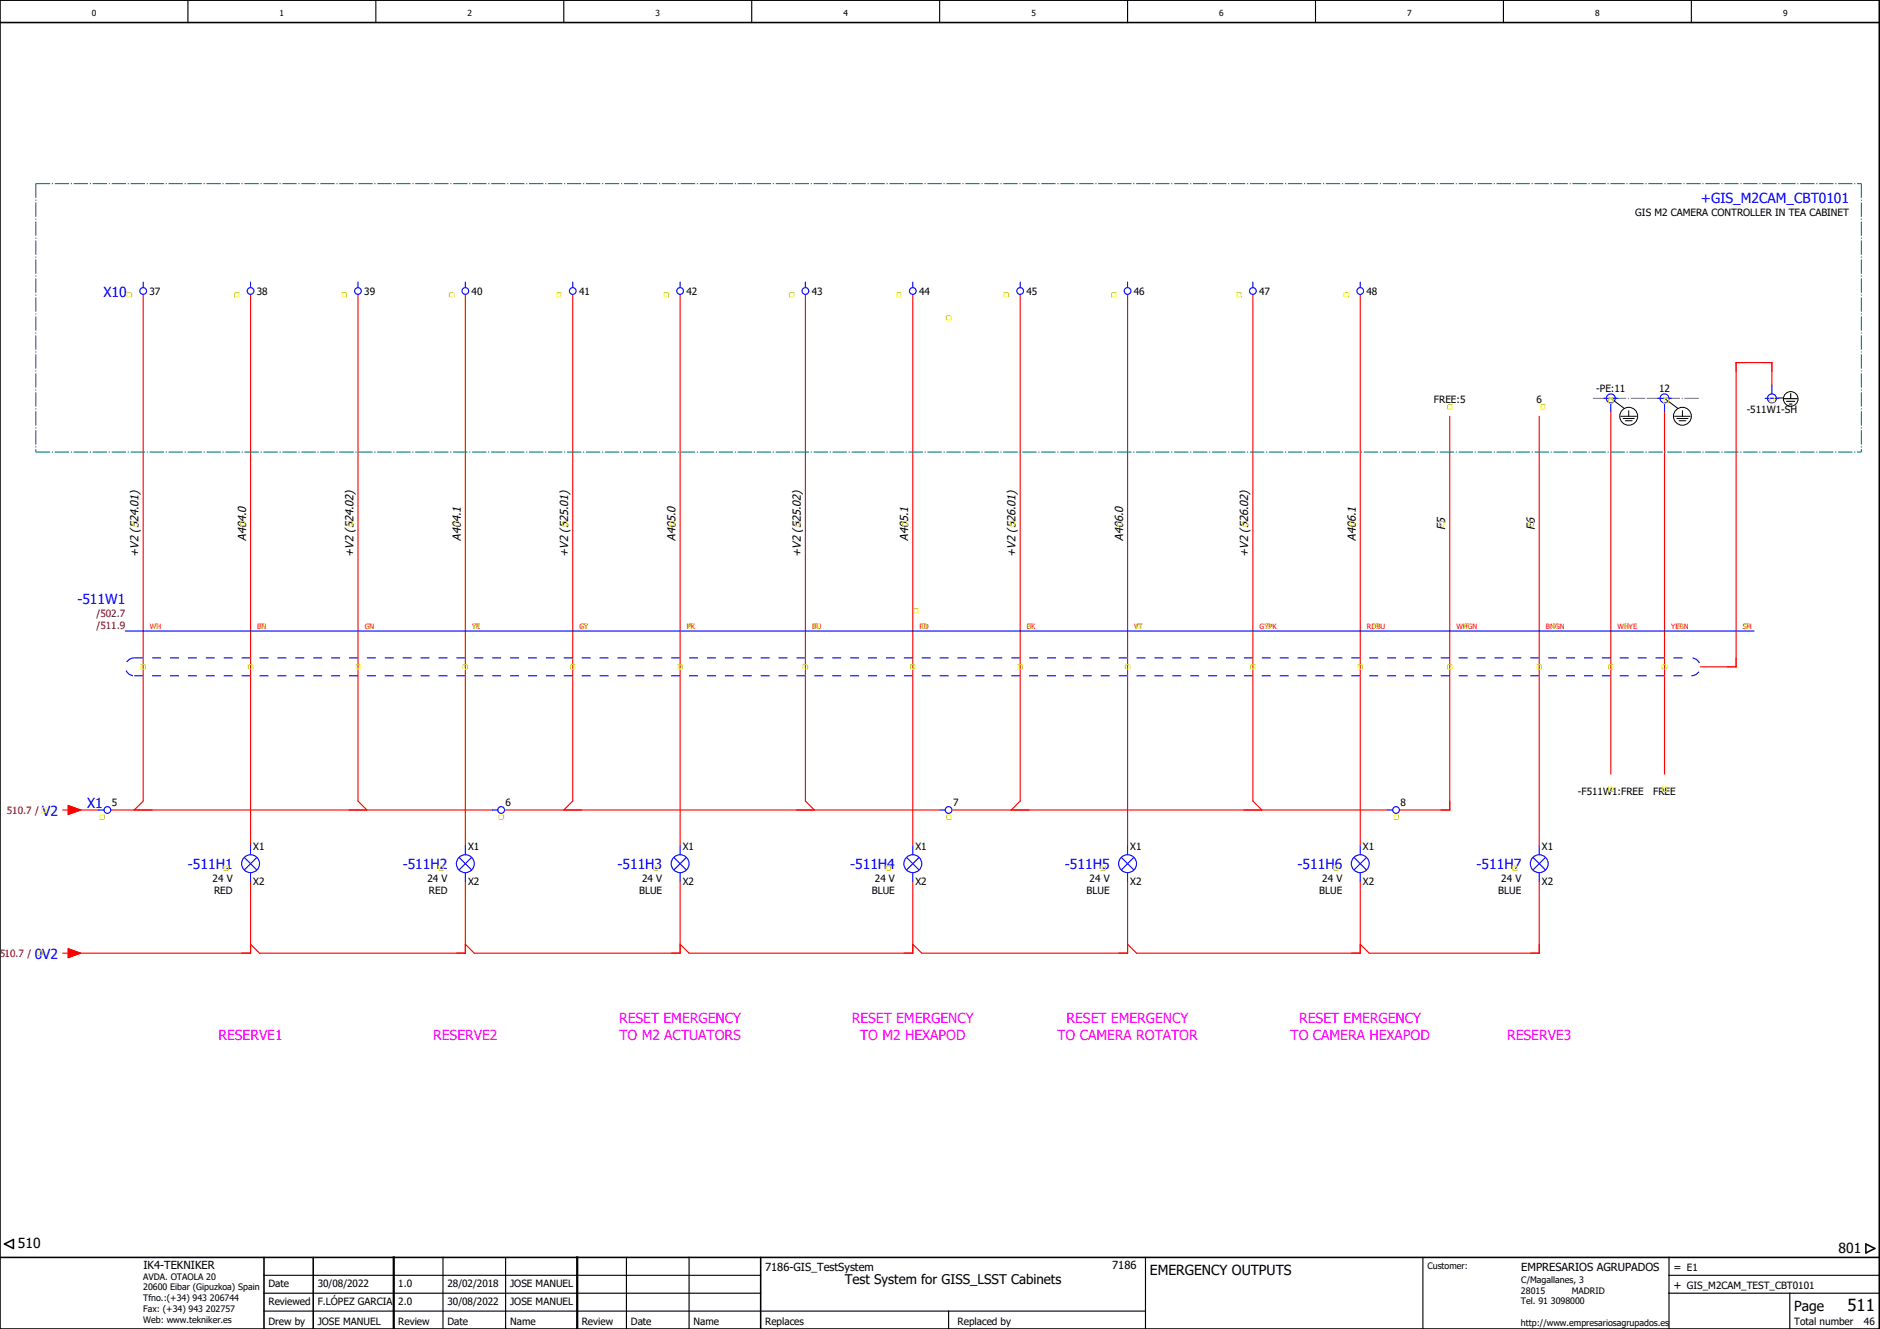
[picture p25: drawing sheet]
<svg xmlns="http://www.w3.org/2000/svg" width="420mm" height="297mm" viewBox="0 0 420 297" stroke-linecap="round" stroke-linejoin="round" font-family="sans-serif">
<defs><g id="words">
<text font-size="3.7" x="412.9" y="293">511</text>
<g font-size="3.1" fill="#00f">
<text x="380.1" y="45.4">+GIS_M2CAM_CBT0101</text>
<text x="23.1" y="66.3">X10</text>
<text x="17.3" y="135">-511W1</text>
<text x="9.5" y="182.3">V2</text>
<text x="19.5" y="180.5">X1</text>
<text x="42" y="194.3">-511H1</text>
<text x="90" y="194.3">-511H2</text>
<text x="138" y="194.3">-511H3</text>
<text x="190" y="194.3">-511H4</text>
<text x="238" y="194.3">-511H5</text>
<text x="290" y="194.3">-511H6</text>
<text x="330" y="194.3">-511H7</text>
<text x="7.8" y="214.3">0V2</text>
</g>
<g font-size="3.1" fill="#f0f">
<text x="48.8" y="232.4">RESERVE1</text>
<text x="96.8" y="232.4">RESERVE2</text>
<text x="138.4" y="228.6">RESET EMERGENCY</text>
<text x="138.4" y="232.4">TO M2 ACTUATORS</text>
<text x="190.4" y="228.6">RESET EMERGENCY</text>
<text x="192.2" y="232.4">TO M2 HEXAPOD</text>
<text x="236.3" y="232.4">TO CAMERA ROTATOR</text>
<text x="238.4" y="228.6">RESET EMERGENCY</text>
<text x="288.4" y="232.4">TO CAMERA HEXAPOD</text>
<text x="290.4" y="228.6">RESET EMERGENCY</text>
<text x="336.8" y="232.4">RESERVE3</text>
</g>
<g font-size="3.1">
<text x="4" y="279">510</text>
<text x="410.9" y="280">801</text>
<text x="257" y="285">EMERGENCY OUTPUTS</text>
<text x="401" y="293">Page</text>
</g>
<text font-size="3" x="188.8" y="287">Test System for GISS_LSST Cabinets</text>
<g font-size="2.5">
<text x="323" y="118.4" transform="rotate(-90 323 118.4)">F5</text>
<text x="343" y="118.4" transform="rotate(-90 343 118.4)">F6</text>
<text x="31" y="124.5" transform="rotate(-90 31 124.5)">+V2 (524.01)</text>
<text x="55" y="120.9" transform="rotate(-90 55 120.9)">A404.0</text>
<text x="79" y="124.5" transform="rotate(-90 79 124.5)">+V2 (524.02)</text>
<text x="103" y="120.9" transform="rotate(-90 103 120.9)">A404.1</text>
<text x="127" y="124.5" transform="rotate(-90 127 124.5)">+V2 (525.01)</text>
<text x="151" y="120.9" transform="rotate(-90 151 120.9)">A405.0</text>
<text x="179" y="124.5" transform="rotate(-90 179 124.5)">+V2 (525.02)</text>
<text x="203" y="120.9" transform="rotate(-90 203 120.9)">A405.1</text>
<text x="227" y="124.5" transform="rotate(-90 227 124.5)">+V2 (526.01)</text>
<text x="251" y="120.9" transform="rotate(-90 251 120.9)">A406.0</text>
<text x="279" y="124.5" transform="rotate(-90 279 124.5)">+V2 (526.02)</text>
<text x="303" y="120.9" transform="rotate(-90 303 120.9)">A406.1</text>
<text x="32.1" y="283.6">IK4-TEKNIKER</text>
<text x="171" y="284">7186-GIS_TestSystem</text>
<text x="248.6" y="283.5">7186</text>
<text x="340" y="284">EMPRESARIOS AGRUPADOS</text>
<text x="374" y="284">= E1</text>
<text x="374" y="288">+ GIS_M2CAM_TEST_CBT0101</text>
</g>
<g font-size="2.2">
<text x="365.5" y="48.2">GIS M2 CAMERA CONTROLLER IN TEA CABINET</text>
<text x="33.4" y="65.9">37</text>
<text x="57.4" y="65.9">38</text>
<text x="81.4" y="65.9">39</text>
<text x="105.4" y="65.9">40</text>
<text x="129.4" y="65.9">41</text>
<text x="153.4" y="65.9">42</text>
<text x="181.4" y="65.9">43</text>
<text x="205.4" y="65.9">44</text>
<text x="229.4" y="65.9">45</text>
<text x="253.4" y="65.9">46</text>
<text x="281.4" y="65.9">47</text>
<text x="305.4" y="65.9">48</text>
<text x="356.7" y="87.6">-PE:11</text>
<text x="370.8" y="87.6">12</text>
<text x="320.5" y="90.1">FREE:5</text>
<text x="343.4" y="90.1">6</text>
<text x="390.4" y="92.3">-511W1-SH</text>
<text x="352.6" y="177.8">-F511W1:FREE</text>
<text x="369.5" y="177.8">FREE</text>
<text x="25" y="180">5</text>
<text x="113" y="180">6</text>
<text x="213" y="180">7</text>
<text x="313" y="180">8</text>
<text x="56.6" y="190">X1</text>
<text x="104.6" y="190">X1</text>
<text x="152.6" y="190">X1</text>
<text x="204.6" y="190">X1</text>
<text x="252.6" y="190">X1</text>
<text x="304.6" y="190">X1</text>
<text x="344.6" y="190">X1</text>
<text x="47.5" y="197.2">24 V</text>
<text x="56.6" y="197.9">X2</text>
<text x="95.5" y="197.2">24 V</text>
<text x="104.6" y="197.9">X2</text>
<text x="143.5" y="197.2">24 V</text>
<text x="152.6" y="197.9">X2</text>
<text x="195.5" y="197.2">24 V</text>
<text x="204.6" y="197.9">X2</text>
<text x="243.5" y="197.2">24 V</text>
<text x="252.6" y="197.9">X2</text>
<text x="295.5" y="197.2">24 V</text>
<text x="304.6" y="197.9">X2</text>
<text x="335.5" y="197.2">24 V</text>
<text x="344.6" y="197.9">X2</text>
<text x="47.8" y="199.9">RED</text>
<text x="95.8" y="199.9">RED</text>
<text x="142.8" y="199.9">BLUE</text>
<text x="194.8" y="199.9">BLUE</text>
<text x="242.8" y="199.9">BLUE</text>
<text x="294.8" y="199.9">BLUE</text>
<text x="334.8" y="199.9">BLUE</text>
<text x="60" y="287.6">Date</text>
<text x="71" y="287.6">30/08/2022</text>
<text x="89" y="287.6">1.0</text>
<text x="100" y="287.6">28/02/2018</text>
<text x="114" y="287.6">JOSE MANUEL</text>
<text x="60" y="291.6">Reviewed</text>
<text x="71" y="291.6">F.LÓPEZ GARCIA</text>
<text x="89" y="291.6">2.0</text>
<text x="100" y="291.6">30/08/2022</text>
<text x="114" y="291.6">JOSE MANUEL</text>
<text x="60" y="296">Drew by</text>
<text x="71" y="296">JOSE MANUEL</text>
<text x="89" y="296">Review</text>
<text x="100" y="296">Date</text>
<text x="114" y="296">Name</text>
<text x="130" y="296">Review</text>
<text x="141" y="296">Date</text>
<text x="155" y="296">Name</text>
<text x="171" y="296">Replaces</text>
<text x="214" y="296">Replaced by</text>
<text x="401" y="296">Total number</text>
<text x="416.6" y="296">46</text>
</g>
<g font-size="2.2" fill="#800000">
<text x="21.6" y="137.9">/502.7</text>
<text x="21.6" y="140.6">/511.9</text>
<text x="1.5" y="181.9">510.7 /</text>
<text x="-.2" y="213.9">510.7 /</text>
</g>
<g font-size="2">
<text x="32" y="286">AVDA. OTAOLA 20</text>
<text x="319" y="283.6">Customer:</text>
<text x="340" y="286.8">C/Magallanes, 3</text>
<text x="32" y="288.4">20600 Eibar (Gipuzkoa) Spain</text>
<text x="32" y="290.8">Tfno.:(+34) 943 206744</text>
<text x="32" y="293.2">Fax: (+34) 943 202757</text>
<text x="339.9" y="289.1">28015</text>
<text x="339.9" y="291.5">Tel. 91 3098000</text>
<text x="351.3" y="289.2">MADRID</text>
<text x="32" y="295.6">Web: www.tekniker.es</text>
<text x="339.9" y="296.4">http://www.empresariosagrupados.es</text>
</g>
<g font-size="1.9">
<text x="20.5" y="3.7">0</text>
<text x="62.5" y="3.7">1</text>
<text x="104.5" y="3.7">2</text>
<text x="146.5" y="3.7">3</text>
<text x="188.5" y="3.7">4</text>
<text x="230.5" y="3.7">5</text>
<text x="272.5" y="3.7">6</text>
<text x="314.5" y="3.7">7</text>
<text x="356.5" y="3.7">8</text>
<text x="398.5" y="3.7">9</text>
</g>
<g font-size="1.6" fill="#f00">
<text x="33.5" y="140.5">WH</text>
<text x="57.5" y="140.5">BN</text>
<text x="81.5" y="140.5">GN</text>
<text x="105.5" y="140.5">YE</text>
<text x="129.5" y="140.5">GY</text>
<text x="153.5" y="140.5">PK</text>
<text x="181.5" y="140.5">BU</text>
<text x="205.5" y="140.5">RD</text>
<text x="229.5" y="140.5">BK</text>
<text x="253.5" y="140.5">VT</text>
<text x="281.5" y="140.5">GYPK</text>
<text x="305.5" y="140.5">RDBU</text>
<text x="325.5" y="140.5">WHGN</text>
<text x="345.5" y="140.5">BNGN</text>
<text x="361.5" y="140.5">WHYE</text>
<text x="373.5" y="140.5">YEBN</text>
<text x="389.5" y="140.5">SH</text>
</g>
</g></defs>
<g fill="none" stroke="#000" stroke-width=".25">
<path d="M42 0v5M84 0v5M126 0v5M168 0v5M210 0v5M252 0v5M294 0v5M336 0v5M378 0v5M398.7 89.1h3M399.3 89.7h1.8M399.9 90.3h.6"/>
<path d="M400.2 88v1M59 289h111M59 285h111M59 293h197M99 281v16M113 281v16M140 281v16M154 281v16M212 293v4M256 281v16M318 281v16M373 289h47"/>
<path d="M373 285h47M373 281v16M400 289v8"/>
</g>
<path d="M0 5h420M0 0h420v297h-420zM1 278l2-1v2zM417 278l2 1-2 1zM0 281h420M59 281v16M70 281v16M170 281v16" fill="none" stroke="#000" stroke-width=".35"/>
<path d="M88 281v16M129 281v16" fill="none" stroke="#000" stroke-width=".5"/>
<g fill="none" stroke="#f00" stroke-width=".25">
<path d="M32 65.8v113.2l-2 2M56 65.8v123.2M80 65.8v113.2l2 2M104 65.8v123.2M128 65.8v113.2l-2 2M152 65.8v123.2M180 65.8v113.2l2 2M204 65.8v123.2M228 65.8v113.2l-2 2M252 65.8v123.2M280 65.8v113.2l2 2M304 65.8v123.2"/>
<path d="M324 93v88h-11.3M344 93v96M360 92v81M372 92v81M396 86v-5h-8v68h-8M14 181h1.2M15.2 180l2.8 1-2.8 1zM16 181h6M24.8 181h85.2M56 197v16h-40M104 197v16h-46l-2-2M112.7 181h97.3"/>
<path d="M152 197v16h-46l-2-2M204 197v16h-50l-2-2M212.8 181h97.2M252 197v16h-46l-2-2M304 197v16h-50l-2-2M344 197v16h-38l-2-2M14 213h1.2M15.2 212l2.8 1-2.8 1z"/>
</g>
<path d="M356 89h12M368 89h12" fill="none" stroke="#5267a5" stroke-width=".25" stroke-dasharray="3.2 .4 .3 .4" stroke-linecap="butt"/>
<g fill="none" stroke="#00f" stroke-width=".25">
<path d="M32 63v1.3M56 63v1.3M80 63v1.3M104 63v1.3M128 63v1.3M152 63v1.3M180 63v1.3M204 63v1.3M228 63v1.3M252 63v1.3M280 63v1.3M304 63v1.3"/>
<path d="M358.5 89h3M360 90v2M370.5 89h3M372 90v2M394.5 89h3M396 86v2M28 141h364M22 181h1.2M54.6 191.6l2.8 2.8M56 189v2M56 195v2M57.4 191.6l-2.8 2.8"/>
<path d="M102.6 191.6l2.8 2.8M104 189v2M104 195v2M105.4 191.6l-2.8 2.8M110 181h1.2M150.6 191.6l2.8 2.8M152 189v2M152 195v2M153.4 191.6l-2.8 2.8M202.6 191.6l2.8 2.8M204 189v2M204 195v2"/>
<path d="M205.4 191.6l-2.8 2.8M210 181h1.3M250.6 191.6l2.8 2.8M252 189v2M252 195v2M253.4 191.6l-2.8 2.8M302.6 191.6l2.8 2.8M304 189v2M304 195v2M305.4 191.6l-2.8 2.8M310 181h1.3M342.6 191.6l2.8 2.8"/>
<path d="M344 189v2M344 195v2M345.4 191.6l-2.8 2.8"/>
<circle cx="32" cy="65" r=".75"/>
<circle cx="56" cy="65" r=".75"/>
<circle cx="80" cy="65" r=".75"/>
<circle cx="104" cy="65" r=".75"/>
<circle cx="128" cy="65" r=".75"/>
<circle cx="152" cy="65" r=".75"/>
<circle cx="180" cy="65" r=".75"/>
<circle cx="204" cy="65" r=".75"/>
<circle cx="228" cy="65" r=".75"/>
<circle cx="252" cy="65" r=".75"/>
<circle cx="280" cy="65" r=".75"/>
<circle cx="304" cy="65" r=".75"/>
<circle cx="360" cy="89" r="1"/>
<circle cx="372" cy="89" r="1"/>
<circle cx="396" cy="89" r="1"/>
<circle cx="24" cy="181" r=".75"/>
<circle cx="56" cy="193" r="2"/>
<circle cx="104" cy="193" r="2"/>
<circle cx="112" cy="181" r=".75"/>
<circle cx="152" cy="193" r="2"/>
<circle cx="204" cy="193" r="2"/>
<circle cx="212" cy="181" r=".75"/>
<circle cx="252" cy="193" r="2"/>
<circle cx="304" cy="193" r="2"/>
<circle cx="312" cy="181" r=".75"/>
<circle cx="344" cy="193" r="2"/>
</g>
<g fill="none" stroke="#000" stroke-width=".22">
<path d="M360 89l3 2.3M362.2 93h3.5M362.8 93.5h2.4M363.3 94h1.5M364 91.8v1.2M372 89l3 2.3M374.3 93h3.5M374.7 93.5h2.5M375.2 94h1.5M376 91.8v1.2M397.4 89h1.1"/>
<circle cx="364" cy="93" r="2"/>
<circle cx="376" cy="93" r="2"/>
<circle cx="400.2" cy="89.2" r="1.63"/>
</g>
<path d="M8 41h408M8 41v60M416 41v60M8 101h408" fill="none" stroke="#007f7f" stroke-width=".25" stroke-dasharray="3.2 .4 .3 .4" stroke-linecap="butt"/>
<path d="M30 151h348M30 147h348M30 147a2 2 0 0 0-2 2 2 2 0 0 0 2 2M378 151a2 2 0 0 0 2-2 2 2 0 0 0-2-2" fill="none" stroke="#00f" stroke-width=".25" stroke-dasharray="2 2" stroke-linecap="butt"/>
<g fill="#f00" stroke="#f00" stroke-width=".22">
<path d="M15.2 180l2.8 1-2.8 1z"/>
<path d="M15.2 212l2.8 1-2.8 1z"/>
</g>
<g fill="none" stroke="#ff0" stroke-width=".22" stroke-dasharray="2 .4 .4 .4 .4 .4" stroke-linecap="butt">
<path d="M28.4 65.4h1M28.4 66.4h1M28.4 65.4v1M29.4 65.4v1M52.4 65.4h1M52.4 66.4h1M52.4 65.4v1M53.4 65.4v1M76.4 65.4h1M76.4 66.4h1M76.4 65.4v1M77.4 65.4v1"/>
<path d="M100.4 65.4h1M100.4 66.4h1M100.4 65.4v1M101.4 65.4v1M124.4 65.4h1M124.4 66.4h1M124.4 65.4v1M125.4 65.4v1M148.4 65.4h1M148.4 66.4h1M148.4 65.4v1M149.4 65.4v1"/>
<path d="M176.4 65.4h1M176.4 66.4h1M176.4 65.4v1M177.4 65.4v1M200.4 65.4h1M200.4 66.4h1M200.4 65.4v1M201.4 65.4v1M211.5 70.5h1M211.5 71.5h1M211.5 70.5v1M212.5 70.5v1"/>
<path d="M224.4 65.4h1M224.4 66.4h1M224.4 65.4v1M225.4 65.4v1M248.4 65.4h1M248.4 66.4h1M248.4 65.4v1M249.4 65.4v1M276.4 65.4h1M276.4 66.4h1M276.4 65.4v1M277.4 65.4v1"/>
<path d="M300.4 65.4h1M300.4 66.4h1M300.4 65.4v1M301.4 65.4v1M323.5 90.4h1M323.5 91.4h1M323.5 90.4v1M324.5 90.4v1M344.3 90.4h1M344.3 91.4h1M344.3 90.4v1M345.3 90.4v1"/>
<path d="M359.5 89.1h1M359.5 90.1h1M359.5 89.1v1M360.5 89.1v1M371.8 89.1h1M371.8 90.1h1M371.8 89.1v1M372.8 89.1v1M395.5 88.8h1M395.5 89.8h1M395.5 88.8v1M396.5 88.8v1"/>
<path d="M29.7 116.5h1M29.7 117.5h1M29.7 116.5v1M30.7 116.5v1M53.7 116.5h1M53.7 117.5h1M53.7 116.5v1M54.7 116.5v1M77.7 116.5h1M77.7 117.5h1M77.7 116.5v1M78.7 116.5v1"/>
<path d="M101.7 116.5h1M101.7 117.5h1M101.7 116.5v1M102.7 116.5v1M125.7 116.5h1M125.7 117.5h1M125.7 116.5v1M126.7 116.5v1M149.7 116.5h1M149.7 117.5h1M149.7 116.5v1M150.7 116.5v1"/>
<path d="M177.7 116.5h1M177.7 117.5h1M177.7 116.5v1M178.7 116.5v1M201.7 116.5h1M201.7 117.5h1M201.7 116.5v1M202.7 116.5v1M225.7 116.5h1M225.7 117.5h1M225.7 116.5v1M226.7 116.5v1"/>
<path d="M249.7 116.5h1M249.7 117.5h1M249.7 116.5v1M250.7 116.5v1M277.7 116.5h1M277.7 117.5h1M277.7 116.5v1M278.7 116.5v1M301.7 116.5h1M301.7 117.5h1M301.7 116.5v1M302.7 116.5v1"/>
<path d="M321.7 116.5h1M321.7 117.5h1M321.7 116.5v1M322.7 116.5v1M341.7 116.5h1M341.7 117.5h1M341.7 116.5v1M342.7 116.5v1M34.3 139.4h1M34.3 139.4v1M35.3 139.4v1M58 139.4h1"/>
<path d="M58 139.4v1M59 139.4v1M82.1 139.4h1M82.1 139.4v1M83.1 139.4v1M105.9 139.4h1M105.9 139.4v1M106.9 139.4v1M130 139.4h1M130 139.4v1M131 139.4v1M153.9 139.4h1"/>
<path d="M153.9 139.4v1M154.9 139.4v1M182 139.4h1M182 139.4v1M183 139.4v1M204.2 136h1M204.2 137h1M204.2 136v1M205.2 136v1M206 139.4h1M206 139.4v1M207 139.4v1"/>
<path d="M230 139.4h.9M230 139.4v1M230.9 139.4v1M253.9 139.4h1.1M253.9 139.4v1M255 139.4v1M282.9 139.4h1M282.9 139.4v1M283.9 139.4v1M307.1 139.4h1M307.1 139.4v1M308.1 139.4v1"/>
<path d="M327.3 139.4h1M327.3 139.4v1M328.3 139.4v1M347.1 139.4h1M347.1 139.4v1M348.1 139.4v1M363.2 139.4h1M363.2 139.4v1M364.2 139.4v1M374.9 139.4h1M374.9 139.4v1M375.9 139.4v1"/>
<path d="M390 139.4h1M390 139.4v1M391 139.4v1M31.5 148.5h1M31.5 149.5h1M31.5 148.5v1M32.5 148.5v1M34.3 140.4h1M55.5 148.5h1M55.5 149.5h1M55.5 148.5v1M56.5 148.5v1"/>
<path d="M58 140.4h1M79.5 148.5h1M79.5 149.5h1M79.5 148.5v1M80.5 148.5v1M82.1 140.4h1M103.5 148.5h1M103.5 149.5h1M103.5 148.5v1M104.5 148.5v1M105.9 140.4h1M127.5 148.5h1"/>
<path d="M127.5 149.5h1M127.5 148.5v1M128.5 148.5v1M130 140.4h1M151.5 148.5h1M151.5 149.5h1M151.5 148.5v1M152.5 148.5v1M153.9 140.4h1M179.5 148.5h1M179.5 149.5h1M179.5 148.5v1"/>
<path d="M180.5 148.5v1M182 140.4h1M203.5 148.5h1M203.5 149.5h1M203.5 148.5v1M204.5 148.5v1M206 140.4h1M227.5 148.5h1M227.5 149.5h1M227.5 148.5v1M228.5 148.5v1M230 140.4h.9"/>
<path d="M251.5 148.5h1M251.5 149.5h1M251.5 148.5v1M252.5 148.5v1M253.9 140.4h1.1M279.5 148.5h1M279.5 149.5h1M279.5 148.5v1M280.5 148.5v1M282.9 140.4h1M303.5 148.5h1M303.5 149.5h1"/>
<path d="M303.5 148.5v1M304.5 148.5v1M307.1 140.4h1M323.5 148.5h1M323.5 149.5h1M323.5 148.5v1M324.5 148.5v1M327.3 140.4h1M343.5 148.5h1M343.5 149.5h1M343.5 148.5v1M344.5 148.5v1"/>
<path d="M347.1 140.4h1M359.5 148.5h1M359.5 149.5h1M359.5 148.5v1M360.5 148.5v1M363.2 140.4h1M371.5 148.5h1M371.5 149.5h1M371.5 148.5v1M372.5 148.5v1M374.9 140.4h1M390 140.4h1"/>
<path d="M359.5 175.9h1M359.5 176.9h1M359.5 175.9v1M360.5 175.9v1M371.5 175.9h1M371.5 176.9h1M371.5 175.9v1M372.5 175.9v1M9.3 180.5h1M9.3 181.5h1M9.3 180.5v1M10.3 180.5v1"/>
<path d="M22.4 182.2h1M22.4 183.2h1M22.4 182.2v1M23.4 182.2v1M50 193.5h1M50 194.5h1M50 193.5v1M51 193.5v1M98 193.5h1M98 194.5h1M98 193.5v1M99 193.5v1"/>
<path d="M111.5 182.2h1M111.5 183.2h1M111.5 182.2v1M112.5 182.2v1M146 193.5h1M146 194.5h1M146 193.5v1M147 193.5v1M198 193.5h1M198 194.5h1M198 193.5v1M199 193.5v1"/>
<path d="M211.5 182.2h1M211.5 183.2h1M211.5 182.2v1M212.5 182.2v1M246 193.5h1M246 194.5h1M246 193.5v1M247 193.5v1M298 193.5h1M298 194.5h1M298 193.5v1M299 193.5v1"/>
<path d="M311.5 182.2h1M311.5 183.2h1M311.5 182.2v1M312.5 182.2v1M338 193.5h1M338 194.5h1M338 193.5v1M339 193.5v1M8.5 212.5h1M8.5 213.5h1M8.5 212.5v1M9.5 212.5v1"/>
</g>
<use href="#words"/>
</svg>
